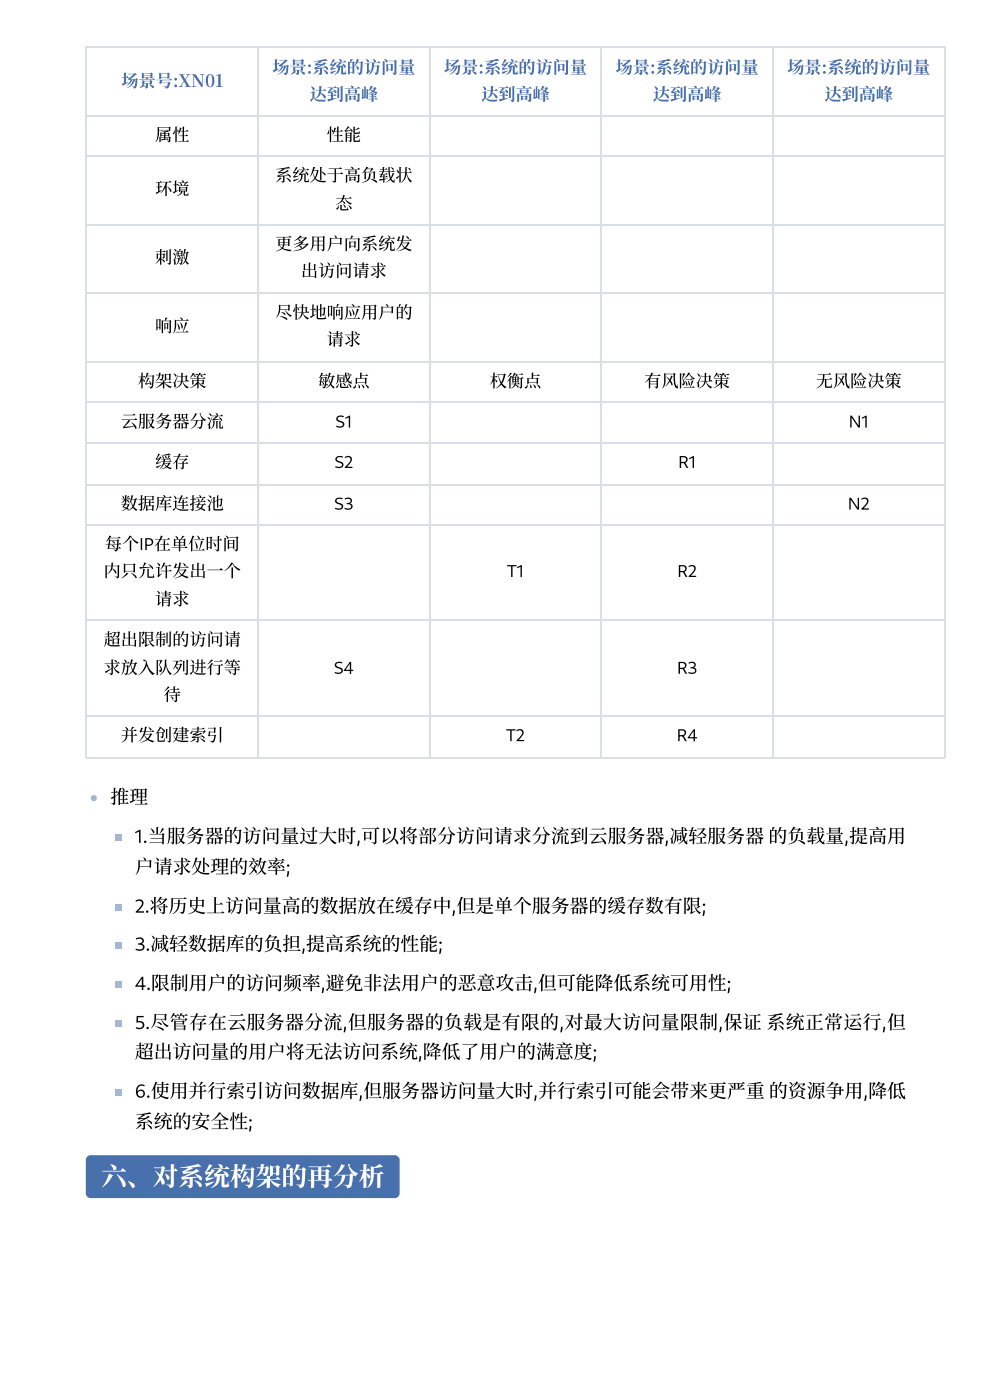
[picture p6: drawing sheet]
<svg xmlns="http://www.w3.org/2000/svg" width="210mm" height="297mm" viewBox="0 0 210 297" stroke-linecap="round" stroke-linejoin="round" font-family="sans-serif">
<defs><g id="words">
<text font-size="5.5" fill="#fff" x="21.4" y="251.6">六、对系统构架的再分析</text>
<g font-size="4">
<text x="23.4" y="170.5">推理</text>
<text x="28.6" y="178.8">1.当服务器的访问量过大时,可以将部分访问请求分流到云服务器,减轻服务器 的负载量,提高用</text>
<text x="28.6" y="185.3">户请求处理的效率;</text>
<text x="28.6" y="193.6">2.将历史上访问量高的数据放在缓存中,但是单个服务器的缓存数有限;</text>
<text x="28.6" y="201.7">3.减轻数据库的负担,提高系统的性能;</text>
<text x="28.6" y="210">4.限制用户的访问频率,避免非法用户的恶意攻击,但可能降低系统可用性;</text>
<text x="28.6" y="218.3">5.尽管存在云服务器分流,但服务器的负载是有限的,对最大访问量限制,保证 系统正常运行,但</text>
<text x="28.6" y="224.5">超出访问量的用户将无法访问系统,降低了用户的满意度;</text>
<text x="28.6" y="232.9">6.使用并行索引访问数据库,但服务器访问量大时,并行索引可能会带来更严重 的资源争用,降低</text>
<text x="28.6" y="239.4">系统的安全性;</text>
</g>
<g font-size="3.6" fill="#4870ac">
<text x="57.7" y="15.6">场景:系统的访问量</text>
<text x="94.1" y="15.6">场景:系统的访问量</text>
<text x="130.5" y="15.6">场景:系统的访问量</text>
<text x="166.9" y="15.6">场景:系统的访问量</text>
<text x="25.7" y="18.5">场景号:XN01</text>
<text x="65.6" y="21.3">达到高峰</text>
<text x="102" y="21.3">达到高峰</text>
<text x="138.4" y="21.3">达到高峰</text>
<text x="174.8" y="21.3">达到高峰</text>
</g>
<g font-size="3.6">
<text x="32.9" y="29.9">属性</text>
<text x="69.3" y="29.9">性能</text>
<text x="32.9" y="41.3">环境</text>
<text x="58.3" y="38.5">系统处于高负载状</text>
<text x="71.1" y="44.4">态</text>
<text x="58.3" y="53">更多用户向系统发</text>
<text x="32.9" y="55.9">刺激</text>
<text x="63.8" y="58.7">出访问请求</text>
<text x="32.9" y="70.4">响应</text>
<text x="58.3" y="67.6">尽快地响应用户的</text>
<text x="69.3" y="73.3">请求</text>
<text x="29.2" y="82.1">构架决策</text>
<text x="67.4" y="82.1">敏感点</text>
<text x="103.8" y="82.1">权衡点</text>
<text x="136.6" y="82.1">有风险决策</text>
<text x="173" y="82.1">无风险决策</text>
<text x="25.6" y="90.7">云服务器分流</text>
<text x="71.1" y="90.7">S1</text>
<text x="179.9" y="90.7">N1</text>
<text x="32.9" y="99.3">缓存</text>
<text x="70.9" y="99.3">S2</text>
<text x="143.8" y="99.3">R1</text>
<text x="25.6" y="108.1">数据库连接池</text>
<text x="70.9" y="108.1">S3</text>
<text x="179.7" y="108.1">N2</text>
<text x="22.2" y="116.7">每个IP在单位时间</text>
<text x="22" y="122.4">内只允许发出一个</text>
<text x="107.5" y="122.4">T1</text>
<text x="143.6" y="122.4">R2</text>
<text x="32.9" y="128.4">请求</text>
<text x="22" y="137">超出限制的访问请</text>
<text x="22" y="142.9">求放入队列进行等</text>
<text x="70.8" y="142.9">S4</text>
<text x="143.5" y="142.9">R3</text>
<text x="34.7" y="148.7">待</text>
<text x="25.6" y="157.2">并发创建索引</text>
<text x="107.3" y="157.2">T2</text>
<text x="143.5" y="157.2">R4</text>
</g>
</g></defs>
<g fill="none" stroke="#d9dfe4" stroke-width=".26">
<path d="M18.2 10h182.2M18.3 9.9v151M54.7 9.9v151M91.1 9.9v151M127.5 9.9v151M163.9 9.9v151M200.2 9.9v151M18.2 24.6h182.2M18.2 33.1h182.2M18.2 47.7h182.2M18.2 62.2h182.2M18.2 76.8h182.2"/>
<path d="M18.2 85.4h182.2M18.2 94h182.2M18.2 102.8h182.2M18.2 111.4h182.2M18.2 131.6h182.2M18.2 151.9h182.2M18.2 160.7h182.2"/>
</g>
<g fill="#a2b6d4">
<path d="M24.4 177h1.3v1.3h-1.3z"/>
<path d="M24.4 191.8h1.3v1.3h-1.3z"/>
<path d="M24.4 199.9h1.3v1.3h-1.3z"/>
<path d="M24.4 208.2h1.3v1.3h-1.3z"/>
<path d="M24.4 216.5h1.3v1.3h-1.3z"/>
<path d="M24.4 231h1.3v1.3h-1.3z"/>
<circle cx="19.9" cy="169.3" r=".65"/>
</g>
<path d="M18.5 245.4l.7-.3h64.5a1.04 1.04 0 0 1 1 1v7a1.04 1.04 0 0 1-1 1.1h-64.5a1.04 1.04 0 0 1-1-1.1v-7z" fill="#4870ac"/>
<use href="#words"/>
</svg>
